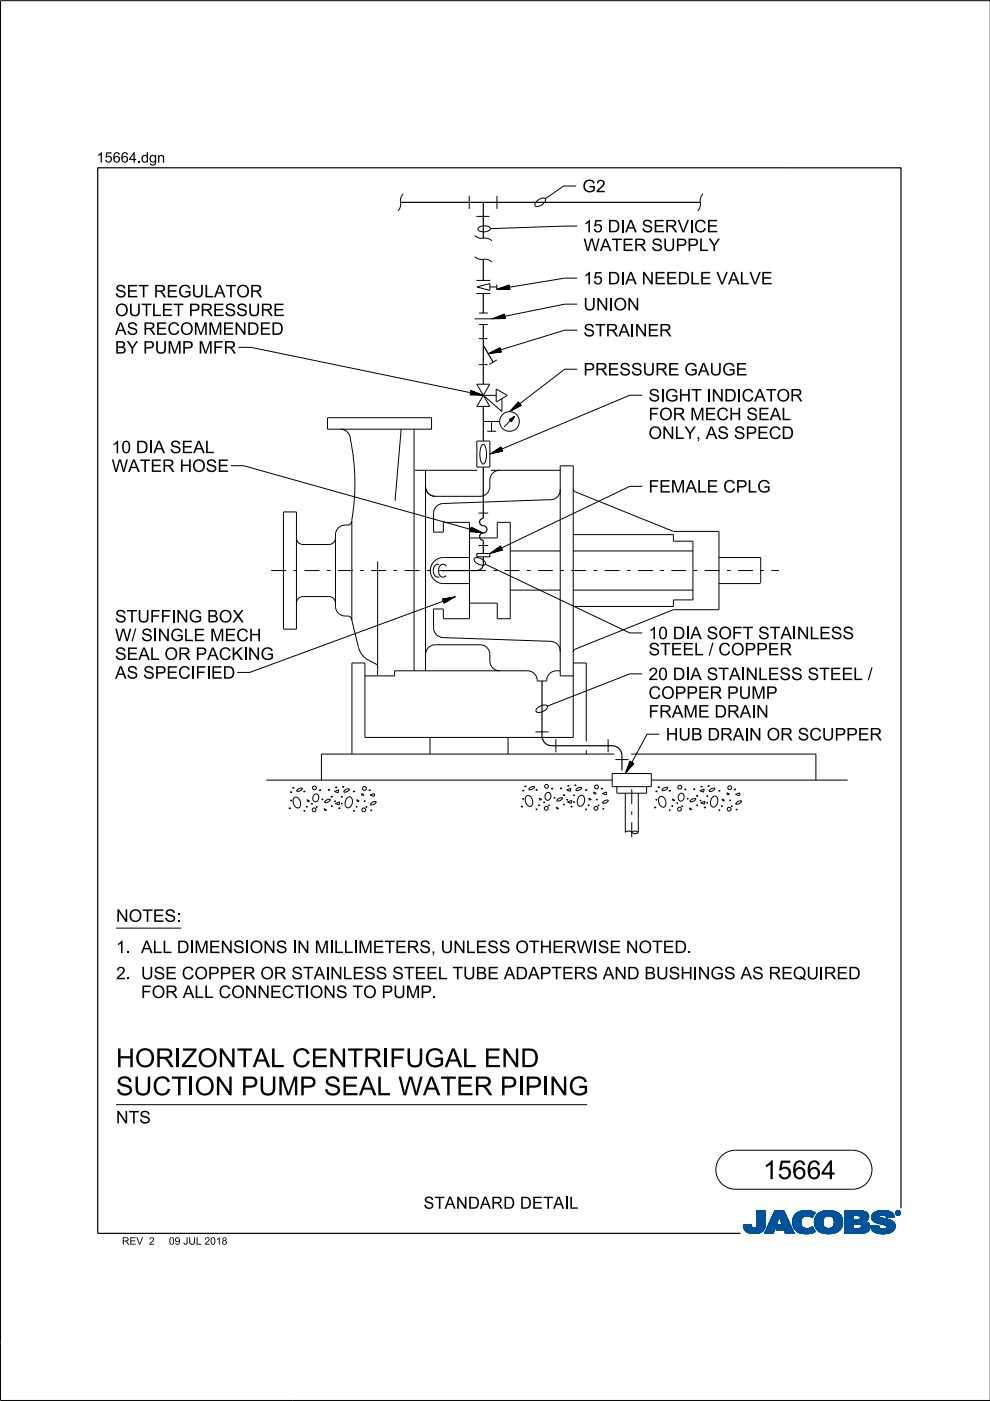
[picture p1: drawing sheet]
<svg xmlns="http://www.w3.org/2000/svg" width="210mm" height="297mm" viewBox="0 0 210 297" stroke-linecap="round" stroke-linejoin="round" font-family="sans-serif">
<defs><g id="words">
<g font-size="4">
<text x="24.6" y="226.3">H</text>
<text x="28.6" y="226.3">ORI</text>
<text x="38.5" y="226.3">ZON</text>
<text x="50.2" y="226.3">TALCEN</text>
<text x="73.6" y="226.3">TRI</text>
<text x="82.6" y="226.3">FUGALEN</text>
<text x="110.3" y="226.3">D</text>
<text x="24.6" y="232.2">SUCTI</text>
<text x="41.2" y="232.2">ON</text>
<text x="51.1" y="232.2">PUM</text>
<text x="63.5" y="232.2">P SEALW ATER PI</text>
<text x="111.3" y="232.2">PI</text>
<text x="116.5" y="232.2">N</text>
<text x="120.5" y="232.2">G</text>
<text x="161.8" y="250">15664</text>
</g>
<g font-size="2.6">
<text x="123.5" y="40.8">G2</text>
<text x="123.7" y="53.2">W ATER SUPPLY</text>
<text x="123.7" y="49.3">15DI</text>
<text x="132.5" y="49.3">A SERVI</text>
<text x="147.1" y="49.3">CE</text>
<text x="24.4" y="63.1">SET REGULATOR</text>
<text x="123.7" y="65.8">UN</text>
<text x="123.7" y="60.3">15DI</text>
<text x="129.1" y="65.8">I</text>
<text x="130.1" y="65.8">ON</text>
<text x="132.5" y="60.3">A N</text>
<text x="138.7" y="60.3">EEDLE VALVE</text>
<text x="24.4" y="71">AS RECOM</text>
<text x="24.4" y="67">OUTLET PRESSURE</text>
<text x="44.1" y="71">M</text>
<text x="47.2" y="71">EN</text>
<text x="52.4" y="71">DED</text>
<text x="123.7" y="71.3">STRAI</text>
<text x="134.6" y="71.3">N</text>
<text x="137.3" y="71.3">ER</text>
<text x="24.4" y="75">BY PUM</text>
<text x="38.6" y="75">P M</text>
<text x="45.2" y="75">FR</text>
<text x="123.7" y="79.6">PRESSURE GAUGE</text>
<text x="137.5" y="89.1">FOR M</text>
<text x="137.5" y="85.1">SI</text>
<text x="141" y="85.1">GH</text>
<text x="149.4" y="89.1">ECH</text>
<text x="150.9" y="85.1">N</text>
<text x="153.5" y="85.1">DI</text>
<text x="157.2" y="85.1">CATOR</text>
<text x="158.3" y="89.1">SEAL</text>
<text x="137.5" y="93.1">ON</text>
<text x="143.1" y="93.1">LY,AS SPECD</text>
<text x="23.7" y="100.1">W ATER H</text>
<text x="23.7" y="96.1">10DI</text>
<text x="32.5" y="96.1">A SEAL</text>
<text x="40.7" y="100.1">OSE</text>
<text x="137.5" y="104.4">FEM</text>
<text x="145.3" y="104.4">ALE CPLG</text>
<text x="24.4" y="132">STUFFI</text>
<text x="37.3" y="132">N</text>
<text x="40" y="132">G BOX</text>
<text x="24.4" y="135.9">W /SI</text>
<text x="33.4" y="135.9">N</text>
<text x="36.1" y="135.9">GLE M</text>
<text x="47.6" y="135.9">ECH</text>
<text x="137.5" y="135.5">10DI</text>
<text x="146.3" y="135.5">A SOFT STAI</text>
<text x="169" y="135.5">N</text>
<text x="171.6" y="135.5">LESS</text>
<text x="24.4" y="143.9">AS SPECI</text>
<text x="24.4" y="139.9">SEALOR PACKI</text>
<text x="41.5" y="143.9">FI</text>
<text x="44.7" y="143.9">ED</text>
<text x="52.6" y="139.9">N</text>
<text x="55.2" y="139.9">G</text>
<text x="137.5" y="138.9">STEEL/COPPER</text>
<text x="137.5" y="148.2">COPPER PUM</text>
<text x="137.5" y="144.2">20DI</text>
<text x="146.3" y="144.2">A STAI</text>
<text x="158.1" y="144.2">N</text>
<text x="160.7" y="144.2">LESS STEEL/</text>
<text x="162.4" y="148.2">P</text>
<text x="137.5" y="152.1">FRAM</text>
<text x="148" y="152.1">E DRAI</text>
<text x="160.3" y="152.1">N</text>
<text x="141.2" y="157">H</text>
<text x="143.8" y="157">UB DRAI</text>
<text x="158.8" y="157">N</text>
<text x="162.5" y="157">OR SCUPPER</text>
<text x="24.6" y="195.5">N</text>
<text x="27.3" y="195.5">OTES:</text>
<text x="24.6" y="202.1">1. ALLDI</text>
<text x="41.2" y="202.1">M</text>
<text x="44.3" y="202.1">EN</text>
<text x="49.4" y="202.1">SI</text>
<text x="52.9" y="202.1">ON</text>
<text x="63" y="202.1">N</text>
<text x="66.7" y="202.1">M</text>
<text x="70.8" y="202.1">L</text>
<text x="76" y="202.1">M</text>
<text x="79" y="202.1">ETERS,UN</text>
<text x="98.8" y="202.1">LESS OTH</text>
<text x="117.1" y="202.1">ERW I</text>
<text x="126.7" y="202.1">SE N</text>
<text x="135.4" y="202.1">OTED.</text>
<text x="24.6" y="207.6">2. USE COPPER OR STAI</text>
<text x="70" y="207.6">N</text>
<text x="72.7" y="207.6">LESS STEELTUBE ADAPTERS AN</text>
<text x="132.9" y="207.6">D BUSH</text>
<text x="146.9" y="207.6">I</text>
<text x="150.6" y="207.6">GS AS REQUI</text>
<text x="174.7" y="207.6">RED</text>
<text x="29.9" y="211.6">FOR ALLCON</text>
<text x="54.6" y="211.6">N</text>
<text x="57.2" y="211.6">ECTI</text>
<text x="65.7" y="211.6">ON</text>
<text x="71.2" y="211.6">S TO PUM</text>
<text x="89.1" y="211.6">P.</text>
<text x="24.6" y="238.2">N</text>
<text x="27.3" y="238.2">TS</text>
<text x="89.8" y="256.3">STAN</text>
<text x="99.2" y="256.3">DARD DETAI</text>
<text x="120.6" y="256.3">L</text>
</g>
<g font-size="2.2">
<text x="20.5" y="34.5">15664.</text>
<text x="29.9" y="34.5">dgn</text>
</g>
<g font-size="1.6">
<text x="25.9" y="263.9">REV</text>
<text x="31.6" y="263.9">2</text>
<text x="35.8" y="263.9">09JUL2018</text>
</g>
</g></defs>
<g fill="none" stroke="#00539a" stroke-width=".21">
<path d="M157.6 259.8h1.7M157.6 259.9h1.7M157.6 259.9l1.7 .1M157.6 260h1.8M158.1 259.7h1.2M159.3 259.7h-1.7l.1 .7M159.3 259.7h-.9M159.3 259.7l.1 .3M159.4 260l.1 .3M160.4 260l-.2 .3h2M160.5 259.6h1.8M160.5 259.6l-.1 .4"/>
<path d="M160.5 259.7h1.8M160.5 256.7v2.9M160.5 256.9h1.8M160.5 257.5h1.8M160.5 256.7h1.8v2.7M160.5 256.8h1.8M160.5 256.8l1.8 .1M160.5 256.9l1.8 .1M160.5 257h1.8M160.5 257.1h1.8M160.5 257.2h1.8M160.5 257.2l1.8 .1"/>
<path d="M160.5 257.3h1.8M160.5 257.4h1.8M160.5 257.4l1.8 .1M160.5 257.6h1.8M160.5 257.6l1.8 .1M160.5 257.7h1.8M160.5 257.8h1.8M160.5 257.9h1.8M160.5 258h1.8M160.5 258.1h1.8M160.5 258.1l1.8 .1M160.5 258.2h1.8"/>
<path d="M160.5 258.3h1.8M160.5 258.3l1.8 .1M160.5 258.4h1.8M160.5 258.5h1.8M160.5 258.5l1.8 .1M160.5 258.6h1.8M160.5 258.6l1.8 .1M160.5 258.7h1.8M160.5 258.8h1.8M160.5 258.9h1.8M160.5 259h1.8M160.5 259.1h1.8"/>
<path d="M160.5 259.2h1.8M160.5 259.3h1.8M160.5 259.8h1.8M162.2 260h-1.8M162.2 259.9v.3M162.2 259.9h-1.8M162.2 259.8h-1.7M162.3 259.4l-.1 .5M162.3 259.4v-2.7h-1.8v2.9M162.3 259.5h-1.8M162.3 259.6h-1.8M162.3 256.7l-1.8 .1"/>
<path d="M162.3 259.4h-1.8M163.7 258.1h3.1M163.7 258h3.1M163.7 257.9h3M163.8 257.8h2.9M163.8 257.7h2.9M163.8 257.7h2.8M163.9 257.6h2.7M163.9 257.5h2.7M164 257.4h2.5M164 257.3h2.5M164.1 257.2h2.3"/>
<path d="M164.1 257.1h2.3M164.1 257h2.3M164.2 257h2.1M164.2 256.9h2.1M164.2 256.8h2.1M164.3 256.7h1.9l2.2 4.8h-1.9l-.3-.8h-1.7l.4-1h1l-.7-1.7-1.3 3.5h-1.8zM164.5 260h-1.7M164.5 259.9l-1.7 .1M164.5 259.9h-1.7M164.5 259.8l-1.7 .1M164.6 259.8h-1.7M164.6 259.7l-1.7 .1"/>
<path d="M164.6 259.7h-1.7M164.6 259.6h-1.7M164.6 259.5l-1.6 .1M164.7 259.5h-1.7M164.7 259.4l-1.7 .1M164.7 259.4h-1.7M164.7 259.3l-1.6 .1M164.7 259.3h-1.6M164.8 259.2l-1.7 .1M164.8 259.2h-1.7M164.8 259.1l-1.6 .1M164.8 260h2.9"/>
<path d="M164.8 259.1h-1.6M164.8 259.9h2.9M164.8 259l-1.6 .1M164.9 259.9h2.7M164.9 259h-1.7M164.9 259.8h2.7M164.9 258.9h-1.6M164.9 258.8h-1.6M164.9 259.7h2.7M164.9 259.7l-.4 1 3.6 .1M165 258.7h-1.6M165 258.6l-1.6 .1"/>
<path d="M165 258.6h-1.6M165 258.5l-1.6 .1M165 258.5h-1.6M165.1 258.4l-1.6 .1M165.1 258.4h-1.6M165.1 258.3l-1.6 .1M165.1 258.3h-1.6M165.1 258.2l-1.5 .1M165.1 258.2h-1.5M165.2 258.1l-1.6 .1M165.2 258.1h-1.6M165.2 258l.7 1.7h-1"/>
<path d="M165.2 258l.7 1.7M165.3 258.1h1.5M165.3 258.1l1.6 .1M165.3 258.2h1.6M165.3 258.2l1.6 .1M165.3 258.3h1.6M165.4 258.3l1.6 .1M165.4 258.4h1.6M165.4 258.4l1.6 .1M165.4 258.5h1.6M165.4 258.5l1.7 .1M165.4 258.6h1.7"/>
<path d="M165.5 258.6l1.6 .1M165.5 258.7h1.6M165.5 258.8h1.7M165.5 258.9h1.7M165.6 258.9h1.6M165.6 259h1.7M165.6 259l1.7 .1M165.6 259.1h1.7M165.6 259.1l1.7 .1M165.7 259.2h1.7M165.7 259.2l1.7 .1M165.7 259.3h1.7"/>
<path d="M165.7 259.3l1.7 .1M165.7 259.4h1.7M165.8 259.4l1.7 .1M165.8 259.5h1.7M165.8 259.5l1.7 .1M165.8 259.6h1.7M166.2 256.7l2.2 4.8M166.2 256.8l-1.9-.1-2.2 4.8h1.8l1.3-3.5M168 258.9l.4 1.5M168 258.9h1.8M168 259h1.8M168 259.1h1.8"/>
<path d="M168 259.2h1.8M168 259.2l1.8 .1M168 259.3h1.8M168 259.3l1.8 .1M168.1 259.4h1.8M168.1 259.5h1.7M168.1 259.4l1.7 .1M168.1 259.5l1.8 .1M168.1 259.6h1.8M168.1 259.7h1.8M168.1 259.7l1.8 .1M168.1 259.8h1.8"/>
<path d="M168.1 259.8l1.8 .1M168.2 260h1.8M168.2 259.9h1.8M168.3 258l-.3 .9M168.9 257.3l-.6 .7M169.1 257.1h3.6M169.2 257h3.4M169.4 256.9h3.1M169.5 256.9h2.9M169.8 256.8h2.4M169.8 259.1a1.33 1.33 0 0 0 .8 1.4 1.33 1.33 0 0 0 1.5-.3l.2-.1M169.8 259.1h-1.8"/>
<path d="M169.8 259l-1.8 .1M169.9 258.8l-1.9 .1M169.9 258.8h-1.9M169.9 258.7h-1.9M169.9 258.6h-1.8M169.9 258.6l-1.9 .1M169.9 258.5l-1.8 .1M169.9 258.5h-1.8M169.9 258.4l-1.8 .1M170 258.4h-1.9M170 258.4l-.2 .7M170 258.3l-1.8 .1"/>
<path d="M170 258.3h-1.8M170 258.2l-1.8 .1M170.1 258.2h-1.9M170.1 258.1l-.1 .3M170.1 258.1l-1.9 .1M170.2 258.1h-2M170.3 258h-2.1M170.3 256.7l-1.4 .5M170.3 256.7h1.5M170.3 256.7a4 4 0 0 1 2.5 .4M170.4 258h-2.1M170.4 257.9h-2.1"/>
<path d="M170.6 257.8l-2.3 .1M170.6 257.9l-.5 .2M170.8 257.8h-2.5M171.4 257.8h1M171.5 256.7l-1.7 .1M171.5 256.7l.6 .1M171.7 257.8h.7M171.8 257.9h.6M171.9 258h.4M172.1 258.1h.2M172.2 258.1h.1M172.3 258h-.3"/>
<path d="M172.4 257.7l-4 .1M172.5 257.7h-4.1M172.5 257.6l-4 .1M172.5 257.6h-4M172.6 257h-3.3M172.6 257.5l-4.1 .1M172.6 257.5h-4M172.6 257.4l-4 .1M172.7 257.4h-4M172.7 259h1.8M172.7 259.2h1.8M172.7 259.3h1.8"/>
<path d="M172.7 259.3l1.8 .1M172.7 259.4h1.8M172.7 257.3l-3.9 .1M172.7 259.5h1.8M172.7 259.5l1.8 .1M172.7 259.6h1.8M172.7 259.7h1.8M172.7 258.6h1.8M172.7 257.3h-3.9M172.8 259.8h1.8M172.8 257.2l-3.9 .1M172.8 259.9h1.8"/>
<path d="M172.8 259.9l.3 .6M172.8 259.8l1.8 .1M172.8 259.9l1.8 .1M172.8 257.2h-3.9M172.8 260h1.8M172.8 257.1l-.6 1.1a1.75 1.75 0 0 0-1.6-.3M172.9 257.1l-3.9 .1M173 257.8h2.3M173 257.8l-.3 1.3h1.8M173 257.8h5.3M173.1 257.7h5.2M173.1 257.7h5.1"/>
<path d="M173.1 257.6h5.1M173.2 257.6h4.9M173.2 257.5h4.8M173.4 257.4h4.6M173.4 257.4h4.5M173.5 257.3h4.4M173.6 257.2l4.2 .1M173.6 257.2h4.1M173.7 257.1l4 .1M173.8 257.1h3.8M173.9 257h3.5M174 257h3.3"/>
<path d="M174.1 256.9h3.2M174.2 256.9h2.8M174.4 256.8h2.6M174.5 259h-1.8M174.5 259.2a1.15 1.15 0 0 0 1.3 1.3M174.5 259.2l-1.8-.1 .1 .8M174.5 258.9l-1.8 .1M174.5 258.9h-1.8M174.5 258.8l-1.8 .1M174.5 258.7l-1.8 .1M174.5 258.7h-1.8M174.5 258.6l-1.8 .1"/>
<path d="M174.5 258.5l-1.8 .1M174.6 258.5h-1.9M174.6 256.8h1.9M174.6 258.4l-.1 .8M174.6 258.4h-1.8M174.6 258.4l-1.9 .1M174.6 258.3l-1.8 .1M174.6 258.3h-1.8M174.7 258.2h-1.9M174.7 258.1l-.1 .3M174.8 258.1l-2 .1M174.8 258.1h-1.9"/>
<path d="M174.9 256.7a3.2 3.2 0 0 1 3.6 1.4l.1 .8-.1 1.1M174.9 258l-1.9 .1M175 258h-2M175.1 257.9l-.4 .2M175.1 257.9h-2.1M175.2 257.9h-2.2M175.3 257.8l-.2 .1M175.5 256.7h.7M175.7 257.8h-.4M175.7 257.8l.6 .1M176 257.8h2.4M176.2 257.9h2.2"/>
<path d="M176.3 257.9l.5 .5M176.4 258h2M176.4 256.7h-1.5a2.68 2.68 0 0 0-1.9 1.1M176.5 258l2 .1M176.5 258.1h2M176.6 258.1h1.9M176.6 258.2h1.9M176.7 258.2l1.8 .1M176.7 258.3h1.8M176.7 258.3l1.9 .1M176.7 259.9h1.8M176.7 258.4h1.9"/>
<path d="M176.8 258.4l.1 .5M176.8 258.4l1.8 .1M176.8 258.5h1.8M176.8 258.6h1.8M176.9 259.4h1.8M176.9 259.2l1.8 .1M176.9 259.1h1.8M176.9 259.2h1.8M176.9 258.9v.3M176.9 259.2a1.11 1.11 0 0 1-1.1 1.3M176.9 259h1.8M176.9 258.9h1.8"/>
<path d="M176.9 258.8h1.7M176.9 258.8l1.8 .1M176.9 258.7h1.7M176.9 259.3h1.8M176.9 259.3l1.8 .1M178 257.4l-4.7 .1M178.4 257.9h-2.1l.5 .5M178.5 259.7l-1.7 .1M178.5 259.8l-1.8 .1M178.5 259.8h-1.7M178.5 260l-.2 .5M178.5 259.9l-1.8 .1"/>
<path d="M178.5 260h-1.8M178.6 259.7h-1.8M178.6 258.5l-1.8 .1M178.6 259.6h-1.8M178.6 259.5l-1.8 .1M178.6 259.5h-1.8M178.7 259.4h-1.8M179.1 259.7h1.8M179.1 259.5h5.2M179.1 256.9h4.4M179.1 257.5h5M179.1 256.8h4"/>
<path d="M179.1 256.8h3.4M179.1 257h4.5M179.1 257.1h4.7M179.1 257.1l4.7 .1M179.1 257.2h4.8M179.1 257.2l4.8 .1M179.1 257.3h4.8M179.1 257.3l4.9 .1M179.1 257.4h4.9M179.1 257.4l5 .1M179.1 257.6h5M179.1 257.6l5 .1"/>
<path d="M179.1 257.7h5M179.1 257.7l1.8 .1M179.1 257.8h1.8M179.1 257.9h1.8M179.1 258h1.8M179.1 258.1h1.8M179.1 258.2h1.8M179.1 258.3h1.8M179.1 258.4h1.8M179.1 258.5h1.8M179.1 258.5l1.8 .1M179.1 258.6h4.8"/>
<path d="M179.1 258.7h4.7M179.1 258.7h4.6M179.1 258.8h4.5M179.1 258.9h4.5M179.1 258.9h4.3M179.1 259h4.4M179.1 259l4.5 .1M179.1 259.1h4.6M179.1 259.1l4.7 .1M179.1 259.2h4.8M179.1 259.2l4.9 .1M179.1 259.3h5"/>
<path d="M179.1 259.3l5.1 .1M179.1 259.4h5.1M179.1 259.4l5.1 .1M179.1 259.5l1.8 .1M179.1 259.6h1.8M179.1 259.8h1.8M179.1 259.9h1.8M179.1 260h1.8M180.9 257.7v.9M181.8 259.5h-.9v1v-1M181.8 259.5h.2M181.8 259.5l.8 .3"/>
<path d="M182.1 257.7l2.1 .1M182.2 257.8h2M182.2 259.5l2.1 .1M182.3 258.5h1.7M182.3 258.5l-1.4 .1M182.3 257.9h1.9M182.4 257.9h1.8M182.4 257.9v.1M182.4 257.9l-.4-.2h-1.1v.9M182.4 258h1.8M182.4 258v.3M182.4 258.3l-.1 .2"/>
<path d="M182.4 259.6h1.9M182.4 258.1h1.8M182.4 258.1l1.8 .1M182.4 258.2h1.8M182.5 259.7h1.9M182.5 256.9l1.1 .1M182.5 259.7l1.9 .1M182.6 259.8h1.8M182.6 259.8v.4l-.2 .2M182.7 259.9h1.7M182.9 256.8h-3.8v4.7M183.3 256.9l-4.2-.1v4.7"/>
<path d="M183.6 257l.4 .4M183.9 259.2l.2 .2M184 258.5l-2.1 .1M184 258.5h-1.8M184 257.4l.1 .2M184.1 258.4l-.8 .6 .6 .2M184.1 258.4h-1.8M184.1 258.3l-1.7 .1M184.1 258.3h-1.7M184.1 257.6l.1 .6M184.1 258.2l-1.7 .1M184.1 259.4l.3 .5v.6"/>
<path d="M184.2 258.2l-.1 .2M184.2 258h-1.8M184.4 259.9h-1.7M184.5 260h-1.8M184.6 259.9v.2M184.6 259.9h1.7M184.6 260h1.7M184.8 258.1h1.7M184.8 258l.2 .7M184.8 258h1.7M184.8 258.3h2.5M184.8 258.3l2.8 .1"/>
<path d="M184.8 258.1l1.8 .1M184.8 258.2h2M184.8 258.4h3M184.8 258.4l3.2 .1M184.9 258.2l2.1 .1M184.9 257.6h4.6M184.9 258.5h3.4M184.9 258.5l3.6 .1M184.9 258.6h3.7M184.9 257.5h4.5M185 257.5h4.4M185 258.6l3.7 .1"/>
<path d="M185 258.7h3.9M185 258.7l.6 .4M185 257.4h4.3M185 257.4h4.4M185.1 258.7l3.9 .1M185.1 258.8h.7M185.1 257.3h4.1M185.2 258.9h.6M185.2 258.9l4.1 .1M185.3 257.2h3.9M185.3 259h4M185.3 257.1l3.8 .1"/>
<path d="M185.4 257.1h3.7M185.4 259l4 .1M185.5 257h3.5M185.5 259.1h4M185.6 259.1l3.9 .1M185.6 259.1l.5 .2M185.7 259.2h3.9M185.7 256.9h3M185.8 259.2l3.8 .1M185.8 258.9h3.4M185.9 258.8h3.2M185.9 256.8h2.7"/>
<path d="M185.9 256.8l-.8 .5-.3 .7M185.9 256.8l.7-.1a3.3 3.3 0 0 1 2.7 .6h-4.2M186 259.3h3.6M186.1 256.8h2.3M186.1 259.4h3.6M186.1 259.3l1.5 .4 .4 .2M186.3 259.8l-.5 .1M186.3 259.8l-1.7 .1M186.3 259.8v.3M186.3 259.4h3.4M186.4 257.9h-1.6M186.4 257.9l.1 .1"/>
<path d="M186.5 257.9h-1.7M186.5 257.8h-1.7M186.5 258v.1M186.5 257.8l-.1 .1M186.5 257.7h-1.6M186.5 259.4l3.2 .1M186.5 258.1l.1 .1M186.6 257.6l-1.7 .1M186.6 258.2l.4 .1M186.7 256.7h.8M186.7 259.5h3M186.9 257.6h-2"/>
<path d="M186.9 259.5l2.9 .1M187 258.3l1.7 .4 .9 .6M187.2 259.6h2.6M187.3 257.6h2.2M187.4 259.7h2.4M187.6 257.6l1.9 .1M187.6 259.7h2.2M187.6 257.7h2M187.7 257.7a1.07 1.07 0 0 0-1.2 .1M187.7 257.7l.1 .1M187.7 257.8h1.9M187.8 257.8h1.7"/>
<path d="M187.8 256.7h-1.3M187.8 257.8l.1 .4M187.8 257.9h1.7M187.8 257.9h1.8M187.9 258h1.7M187.9 258l1.7 .1M187.9 258.1h1.1M187.9 258.1h1.7M187.9 259.9h1.9M188 259.9l.1 .2M188 260h1.8M188.1 257h-2.6"/>
<path d="M188.2 257h.6M188.7 256.9h-2.9M189.3 257.3l.3 .8-1.7 .1M189.6 259.3l.2 .4v.6M189.8 259.9l-1.8 .1M189.8 259.8h-2.1M189.8 259.8h-1.9M189.9 257.2v.1M189.9 257.1h.1M189.9 257.2h.1M189.9 257.3h.1M189.9 257.3l.2 .3"/>
<path d="M190 257.4h.1M190 257.4l.1 .1M190 257.5h.2M190 257.2v.1M190 257.2l.2 .3M190 257.3l.2 .2M190 257.1h-.1M190 257h-.1M190.1 257h-.2M190.1 257.5l.2 .1M190.1 256.9h-.1M190.1 257.6h.6"/>
<path d="M190.2 256.8l-.1 .1M190.2 257.5l.2 .1M190.2 257.5l-.1 .1M190.2 257.6h.4M190.2 256.9h.4M190.2 256.9h.4l-.1 .3 .2 .3-.3-.3-.2 .3zM190.2 256.9v.6l.1-.3 .3 .3M190.2 257h.4M190.2 257.1h.1M190.2 257.1h.5M190.2 257.2h.5M190.2 257.2l.3 .1"/>
<path d="M190.2 257.3h.1M190.2 257.4h.1M190.2 257.4l.1 .1M190.2 256.8h-.1M190.3 257h.2v.1l-.2 .1zM190.3 257v.2M190.3 257h-.1M190.4 257.2l.2 .3M190.4 257.6h.1M190.4 256.8h-.2l-.2 .4M190.4 256.7a.5 .5 0 0 1 .5 .5 .5 .5 0 0 1-.5 .5M190.4 256.8l.4 .2v.2"/>
<path d="M190.4 256.7a.5 .5 0 0 0-.5 .5 .5 .5 0 0 0 .5 .5l-.3-.1M190.4 256.8l.3 .1 .1 .3M190.4 256.7l-.4 .2-.1 .3M190.4 256.7v.1M190.4 257.6v.1M190.4 256.7l.3 .1 .2 .4M190.4 257h-.1l.1 .2M190.4 257l.2 .1-.2 .1M190.4 257h.1M190.5 257.3h.1M190.5 257.3l.1 .1M190.5 257.2l.2 .3"/>
<path d="M190.5 257.4h.1M190.5 257.1h.2M190.5 257.4l.2 .1M190.5 257l-.1 .2M190.5 256.7h-.3M190.6 257.5h.2M190.6 256.8h.1M190.6 257.1l-.1 .1M190.7 257.1h-.1M190.7 257.1l-.2 .1M190.7 257.1l-.5-.2v.6l.1-.3M190.7 257h-.1"/>
<path d="M190.7 256.8l.1 .1M190.7 256.8h-.6M190.7 256.9h.2M190.8 257h.1M190.8 257.6h-.2M190.8 257.2v.2l-.4 .2M190.8 257.2l-.1 .3-.3 .1M190.8 257.1h.1M190.8 257.2h.1M190.9 257.4l-.2 .1M190.9 257.4h-.1M190.9 257.3l-.1 .1"/>
<path d="M190.9 257.3h-.1M190.9 257.2h.1M190.9 257.2l-.1 .3-.4 .2M190.9 257.1h-.1M157.7 260.1h1.7M157.7 260l1.7 .1M157.7 260.2h1.8M157.7 260.2l1.8 .1M157.7 260.3h1.8M157.7 260.3l1.9 .1M157.7 260.4h4.4M157.7 260.4l.4 .5"/>
<path d="M157.7 260.4l4.4 .1M157.8 260.5h4.3M157.8 260.6h4.3M157.8 260.7h4.2M157.9 260.7h4.1M157.9 260.8h4M158 260.8h3.9M158 260.9h3.9M158.1 260.9h3.3M158.1 261h3.6M158.2 261h3.5M158.3 261.1h3.2"/>
<path d="M158.4 261.2h3.1M158.5 261.2h2.9M158.6 261.3h2.7M158.7 261.4h2.4M158.8 261.4h2.1M159.1 261.5h1.6M159.5 260.3l.3 .1 .4-.1M159.7 261.5h.7M160.9 261.4h.1M161.5 260.9h.2M161.6 261.1h-3.3M162.1 260.3l-2 .1"/>
<path d="M162.2 260.2l-1.9 .1M162.2 260.2a2.25 2.25 0 0 1-2.8 1.3l-.9-.2-.4-.4M162.2 260.2h-1.9M162.2 260.1l-1.8 .1M162.2 260.1h-1.8M162.2 260l-1.8 .1M164 261.4h-1.9M164 261.3l-1.9 .1M164 261.3h-1.8M164 261.2l-1.8 .1M164 261.2h-1.8M164.1 261.1l-1.9 .1"/>
<path d="M164.1 261.1h-1.8M164.1 261l-1.8 .1M164.1 261h-1.8M164.1 260.9l-1.8 .1M164.2 260.9h-1.8M164.2 260.8l-1.8 .1M164.2 260.8h-1.8M164.2 260.7l-1.8 .1M164.2 260.7h-1.7M164.2 260.6l-1.7 .1M164.3 260.6h-1.8M164.3 260.5h-1.8"/>
<path d="M164.3 260.4l-1.7 .1M164.3 260.4h-1.7M164.3 260.3l-1.7 .1M164.4 260.3h-1.8M164.4 260.2l-1.7 .1M164.4 260.2h-1.7M164.4 260.1l-1.7 .1M164.4 260.1h-1.7M164.5 260l-1.8 .1M164.5 260.7h3.5M164.6 260.7h3.4M164.6 260.6h3.4"/>
<path d="M164.6 260.5h3.4M164.6 260.5h3.3M164.6 260.4h3.3M164.7 260.4h3.2M164.7 260.3h3.2M164.7 260.3h3.1M164.7 260.2h3.1M164.8 260.1h3M164.8 260.1h2.9M166.3 260.8h1.8M166.3 260.8l1.8 .1M166.3 260.9h1.8"/>
<path d="M166.3 260.9l1.8 .1M166.3 261h1.9M166.3 261l1.9 .1M166.4 261.1h1.8M166.4 261.1l1.8 .1M166.4 261.2h1.9M166.4 261.2l1.9 .1M166.4 261.3h1.9M166.5 261.3l1.8 .1M166.5 261.4h1.9M166.5 261.5h1.9M166.5 261.5l-.3-.8 .3 .8h1.9"/>
<path d="M168.2 260l1.9 .1M168.2 260.1h1.9M168.2 260.1l1.9 .1M168.2 260.2h2M168.3 260.2l2 .1M168.3 260.3h2.1M168.3 260.3l2.2 .1M168.3 260.4h2.5M168.4 260.4l.6 .7M168.4 260.4l4.1 .1M168.5 260.5h4M168.5 260.6h4"/>
<path d="M168.6 260.7h4M168.6 260.7l4 .1M168.7 260.8h3.9M168.7 260.8l4 .1M168.8 260.9h3.9M168.9 260.9l3.8 .1M168.9 261h3.9M169 261l3.8 .1M169 261.1h3.9M169 261.1a4.2 4.2 0 0 0 3.8 0M169.1 261.1h3.8M169.2 261.2h3.5"/>
<path d="M169.3 261.3h3.2M169.5 261.4h2.8M169.6 261.4h2.6M170 261.5h2M170.6 261.6h.4M171.5 260.4h.9M171.6 260.4h.8M171.8 261.5h-1.5M171.8 260.3h.6M172 260.3h.3M172 260.2h.3M172.1 260.2h.2"/>
<path d="M172.2 260.1h.1M172.3 260.1l.6 1M172.6 261.2l-3.3 .1M172.8 260.1h1.9M172.9 260.1l1.9 .1M172.9 260.2h1.9M172.9 260.2l2 .1M172.9 260.3h2.2M173 260.3l2.1 .1M173 260.4h2.4M173 260.4h5.3M173.1 260.5h5.2"/>
<path d="M173.1 260.5l.7 .6 .8 .4M173.1 260.6h5.2M173.2 260.6h5M173.3 260.7h4.9M173.3 260.7h4.8M173.3 260.8h4.7M173.4 260.9h4.5M173.5 260.9h4.4M173.5 261h4.3M173.6 261h4.2M173.7 261.1h4M173.8 261.1h3.8"/>
<path d="M173.8 261.2h3.7M174 261.2h3.4M174.2 261.4h2.9M174.3 261.4h2.7M175.1 261.5h1.4M175.3 261.6h.4M176.6 260.2h1.9M177 261.4l-1 .2-1.4-.1h2.2M177.3 261.3h-3.3M178.1 260.8h-4.8M178.3 260.5l-.6 .6-.7 .3M178.3 260.4h-2.2"/>
<path d="M178.4 260.3l-2.2 .1M178.4 260.3h-2l-.6 .2M178.5 260.2l-2.1 .1M178.5 260.2h-2M178.5 260.1h-1.9M178.5 260l-1.9 .1M179.1 261.5h3.4M179.1 260.1h1.8M179.1 260.1l1.8 .1M179.1 260.2h1.8M179.1 260.2l1.8 .1M179.1 260.3h1.8"/>
<path d="M179.1 260.4h1.8M182.3 260.4h2.1M182.4 260.4h2M182.4 260.4l-.6 .1M183.1 261.4l-4 .1M183.4 261.3l-4.3 .1M183.5 261.3h-4.4M183.7 261.3h-.1M183.7 261.2l-4.6 .1M183.8 261.2h-4.7M183.9 261.1l-4.8 .1M184 261.1h-4.9"/>
<path d="M184 261l-4.9 .1M184.1 261l-.8 .4-1.1 .1M184.1 261h-5M184.1 260.9l-5 .1M184.2 260.9h-5.1M184.2 260.8l-5.1 .1M184.3 260.8h-5.2M184.3 260.7l-5.2 .1M184.3 260.7h-5.2M184.4 260.6l-5.3 .1M184.4 260.6h-5.3M184.4 260.5h-5.3"/>
<path d="M184.4 260.5l-.3 .5M184.4 260.4l-5.3 .1M184.5 260l-1.8 .1M184.5 260.2l-2 .1M184.5 260.3h-2M184.5 260.1h-1.9M184.5 260.2h-1.9M184.6 260l1.7 .1M184.6 260.1l.1 .3M184.6 260.1h1.8M184.6 260.2h1.8M184.6 260.1l1.8 .1"/>
<path d="M184.6 260.2l1.8 .1M184.7 260.3h1.8M184.7 260.3l1.8 .1M184.7 260.4a2.52 2.52 0 0 0 2.7 1.2M184.7 260.4h1.9M184.7 260.5h2M184.7 260.5h2.1M184.8 260.6h2.1M184.8 260.6h4.8M184.8 260.7h4.7M184.9 260.8h4.6M184.9 260.8h4.5"/>
<path d="M185 260.9h4.4M185.1 260.9h4.3M185.1 261h4.3M185.2 261.1h4M185.2 261.1h3.9M185.3 261.2h3.7M185.4 261.2h3.5M185.5 261.3h3.4M185.7 261.3h3.1M185.8 261.4h2.7M185.9 261.5h2.4M186.3 260.1a1.08 1.08 0 0 0 1.4 .5"/>
<path d="M186.4 261.5h1.6M186.6 261.6h.9M188 260.4h1.8M188 260.4l-.3 .2M188.1 260.3h1.7M188.1 260.1l-.1 .3M188.1 260.2h1.7M188.3 261.5l-.9 .1M188.9 261.3l-.6 .2M189.3 261.1h-4.1M189.4 260.9l-.5 .4M189.6 260.7h-4.8"/>
<path d="M189.7 260.6h-2M189.7 260.5h-1.9M189.7 260.5h-1.8M189.7 260.4h-1.7M189.7 260.3h-1.6M189.8 260.2h-1.7M189.8 260.3l-.4 .6M189.8 260.1h-1.7M189.8 260h-1.7"/>
<circle cx="190.4" cy="257.2" r=".51"/>
<circle cx="190.4" cy="257.2" r=".42"/>
</g>
<g fill="none" stroke="#000" stroke-width=".21">
<path d="M210 .1h-209.9v296.8h209.9M122.2 39.4h-2.7l-3.9 2.7M85.5 41.1l-.6 1v1.6l-.5 1M99.5 41.5v2.8M100.6 49.9l1.1 .6h1.6l1 .6M100.6 54.4l1.1 .6h1.6l1 .5M101 45.9h2.8M101 59.5h3M101.5 48.2a1.81 1.81 0 0 1 2.5 .3 1.69 1.69 0 0 1-2.7 .1zM105.4 41.5v2.8M113.9 42.6l.9-.5a.56 .56 0 0 1 .8 0 .56 .56 0 0 1-.2 .9 1.61 1.61 0 0 1-2 .6l.1-.6zM122.4 47.9l-18.4 .6"/>
<path d="M122.4 59h-2.7l-12.4 2 .3-.1 .1 .2h-.8l.8-.3 .1 .4h-1.4l1.4-.5 .2 .6h-2.1l2-.7 .2 .8-2.8-.1 2.7-.9 .1 1M149.1 41.1l-.6 1v1.6l-.6 1M50.6 73.6h2.6l47.3 9.8h-.3l-.1-.2 .8 .3h-.9l.1-.4 1.3 .5-1.5-.1v-.6l2 .8-2.1-.1 .1-.8 2.6 1-2.8-.1 .2-.9M100.6 67.6h3.7M101 62.2h3M101.1 60.8l2.8-.7v1.5zM101.5 71.8h1.9M101.5 77.3h1.9M101.6 68.8h1.8M101.6 66.4h1.8M103.9 60.8h1.4M105.3 60.3v1"/>
<path d="M105.3 76.3l-1.5 .9M122.4 64.5h-2.7l-13.4 2.7 .3-.1 .1 .2h-.8l.8-.3 .1 .4h-1.4l1.4-.5 .2 .6h-2.1l2-.8 .2 .8-2.8 .1 2.6-1 .2 .9M122.4 70h-2.7l-14.2 4.4 .2-.2 .2 .2-.8 .1 .7-.4 .2 .4-1.4 .2 1.3-.7 .3 .6-2.1 .2 1.9-.9 .3 .7-2.8 .4 2.5-1.3 .3 .9M122.4 78.3h-2.7l-10 7.7 .1-.2 .2 .1-.7 .4 .6-.7 .3 .4-1.3 .6 1-1 .5 .4-1.9 .9 1.4-1.5 .6 .6-2.5 1.3 1.9-2.1 .6 .8M49 98.7h2.6l48.9 13.7h-.3v-.2l.7 .4-.9-.1 .1-.4 1.3 .6-1.5-.2 .1-.6 1.9 .9-2.1-.2 .1-.8 2.5 1.2-2.7-.3 .2-.9M69.4 88.6h22.1v2.4h-22.1zM72.2 91a2.05 2.05 0 0 1 2.1 2 45.8 45.8 0 0 1 .3 17.4M85.1 91l-1.3 15.2M87.8 91v51.2M88 99.7h13.2M90.2 99.7v42.5M101.1 81.5h2.7l-2.7 4.7h2.7z"/>
<path d="M101.1 93.5h2.8v5.5h-2.8zM102.3 94.3l.2-.1a2.92 2.92 0 0 1 .6 2.9l-.3 1-.3 .3a2.92 2.92 0 0 1-.7-2.9zM102.5 89.4h3.4M102.5 83.8h2.7M102.5 83.8l3.9 3.5v-2.8M103.3 91.4h1.9M104 99.7h14.8M104.2 89.4v2M105.2 82.5l2.4 1.3-2.4 1.4zM105.9 99.7a2.08 2.08 0 0 0-2 2.1 2.8 2.8 0 0 1-1 3.1l-1.1 .3h-9.5a2.08 2.08 0 0 1-2.1-2M107.9 89l1.2-.7-.7 1.2zM109.1 88.3l-.7 1"/>
<path d="M109.1 88.3l-.8 .9M109.1 88.3l-.9 .8M109.1 88.3l-2.2 2.2M136.2 83.8h-2.7l-27.7 11.7 .2-.2 .1 .2-.8 .1 .8-.4 .2 .3-1.4 .4 1.2-.8 .4 .5-2.1 .5 1.8-1.2 .4 .7-2.7 .7 2.3-1.5 .4 .8M62.9 114.1a1.39 1.39 0 0 0 1.3 1.3l5.5 .1a1.4 1.4 0 0 0 1.4-1.4M71.7 111.9l.7-.4 .8-.2a1.05 1.05 0 0 0 1.4-.9v21.1a1.01 1.01 0 0 0-1.4-.9 2.08 2.08 0 0 1-2.1-2.1v-15.1l.2-.8zM80.1 119v24.1M93.1 119.7a1.29 1.29 0 0 0-1.1 2l.5 .6h.7M99.5 114.1h5.9v-3.4h2.8v20.5h-2.8v-3.3h-5.9M99.5 118.2h-5.5a2.76 2.76 0 0 0-2.8 2.8 2.76 2.76 0 0 0 2.8 2.7h5.5M100.7 118.3a1.81 1.81 0 0 1 2.2 1.3 1.69 1.69 0 0 1-2.4-1.1zM101.1 117.4h2.8v.7h-2.8z"/>
<path d="M101.4 115.7h2.1M101.4 108.8h2.1M102.9 119.6l30.6 14.6h2.7M108.2 116.8h10.6M118.8 103.7a2.05 2.05 0 0 1-2 2.2l-22.9 .9a2.07 2.07 0 0 0-2 2v4h2.1v-2.1h5.5v20.5h-5.5v-2.1h-2.1v4a2.07 2.07 0 0 0 2 2.1l22.9 .8a2.08 2.08 0 0 1 2 2.2M121.5 103.7l.5 .6M121.5 116.8h25.4M121.5 113.4h21.3v1.3h4.1v12.5h-4.1v1.4h-21.3M122 104.3l20.8 8.4h9.6v16.6h-9.6l-20.8 8.3M136.2 103.1h-2.7l-27.8 13.4 .2-.2 .2 .1-.8 .3 .7-.5 .2 .3-1.3 .4 1.2-.8 .3 .5-2 .5 1.7-1.2 .5 .7-2.7 .8 2.2-1.7 .5 .9M152.4 118.2h8.9v5.5M60.1 133.4v-24.9h2.8v24.9h-2.8"/>
<path d="M62.9 127.9a1.39 1.39 0 0 1 1.3-1.4h5.5a1.39 1.39 0 0 1 1.4 1.4M74.6 131.5l1.4 5.8a4.1 4.1 0 0 0 2.1 2.7l2 1M90.2 138.8a2.08 2.08 0 0 1 2.1-2.1h9.5a2.08 2.08 0 0 1 2.1 2.1 2.8 2.8 0 0 0 .9 3.1l1.1 .3M93.8 127l.3 .9 2.5-1.4-2.8 .5 .4 .8 1.8-1.1-2.1 .4 .3 .5 1.3-.7-1.4 .2 .2 .4 .7-.4-.8 .1 .2 .2 .2-.2-41.7 15.4h-2.6M94 120.9v.2zM94.7 120.1a.91 .91 0 0 0-1.1-.4 .91 .91 0 0 0-.6 1 1.16 1.16 0 0 0 1.3 1.6l.3-.3M108.2 125.1h10.6M121.5 125.1h25.4M122 137.6l-.5 .7M152.4 123.7h8.8M91.2 156.3v3.6M107.7 156.3v3.6"/>
<path d="M113.5 155.2h2.8M113.8 150.2a1.8 1.8 0 0 1 2.3-.5 1.69 1.69 0 0 1-2.4 1.1zM117.9 156.7v2.8M118.8 142.2a2.23 2.23 0 0 0-2.9 2.2h-2a2.08 2.08 0 0 0-2.1-2.2h-28.1v1.1h-6.3M121.5 143.3h-2.7v-44.5h2.7v57.5h-44.1v-15.7h-2.8v19.3M121.5 140.6h2.8v16.6M124.3 159.1v.8M128.9 156.7v2.8M130.3 159.9h-62.2v5.5M133.8 159.9h39.2v5.5M136.2 142.9h-2.7l-17.4 6.8M139.8 155.7h-2.6l-3.6 6.5 .1-.2h.2l-.5 .6 .3-.8 .4 .2-1 1.1 .6-1.4 .6 .2-1.4 1.6 .7-2 .8 .4-1.8 2.1 1-2.6 .8 .5"/>
<path d="M56.5 165.4h73.3M61.3 171.3h.3zM61.6 167.9h.3zM62.1 167h.3zM62.3 169.2l.3-.2a1.32 1.32 0 0 1 1.1 .9 1.32 1.32 0 0 1-.4 1.4 1.36 1.36 0 0 1-1-2.1zM63.1 167.4l.6-.3h.4a.98 .98 0 0 1-1.2 .6zM64.4 167.8h.3zM65.1 169.5l.5 .4-.3 .1zM66.6 168.5a.63 .63 0 0 1 .8 0 .63 .63 0 0 1 .2 .8 .66 .66 0 0 1-.8 .7 .66 .66 0 0 1-.5-1zM67.7 167.5h.3zM68.7 171.4l.6 .4-.4 .1zM69 169.8l.6-.3h.4a.98 .98 0 0 1-1.2 .6z"/>
<path d="M69.6 167.4l.3 .1zM70.2 168.9h.3zM70.9 167.8l.9-.3-.1 .6zM71.1 170.4l.9-.4-.1 .7zM71.2 166.9h.2zM71.9 171.3h.2zM72.7 166.8h.2zM73.1 167.5l.6-.2h.4a.98 .98 0 0 1-1.2 .6zM73.6 169.2l.6-.3a1.32 1.32 0 0 1 .5 1.4 1.32 1.32 0 0 1-1 1 1.35 1.35 0 0 1-.1-2.1zM75 167.8h.2zM75.6 169.5l.6 .4-.4 .1zM76.6 168.3l.2 .5"/>
<path d="M76.6 168.2l.6 .3M77.2 168.6l-.3 .1M78.3 167.5h.2zM78.5 168.6l.8 .3M78.7 170.2l.7-.2h.3a.98 .98 0 0 1-1.2 .6zM79.4 168.2l-.9 .4M79.5 168.3l-.2 .6M110.6 171h.2zM110.8 167.6h.3zM111.3 166.7h.3zM111.5 168.9l.3-.2a1.32 1.32 0 0 1 1.1 .9 1.32 1.32 0 0 1-.4 1.4 1.36 1.36 0 0 1-1-2.1zM112.3 167l.6-.2h.4a.98 .98 0 0 1-1.2 .6z"/>
<path d="M113.6 167.4l.3 .1zM114.3 169.2l.6 .3-.4 .2zM115.9 168.2a.63 .63 0 0 1 .8 0 .63 .63 0 0 1 .1 .8 .66 .66 0 0 1-.8 .7 .66 .66 0 0 1-.4-1zM117 167.2h.2zM117.9 171.1l.6 .3-.4 .2zM118.2 169.4l.7-.3 .4 .1a.98 .98 0 0 1-1.3 .6zM118.8 167.1h.3zM119.5 168.5l.2 .1zM120.1 167.5l1-.4-.2 .7zM120.3 170l1-.3-.2 .6zM120.4 166.6h.3zM121.1 171h.2z"/>
<path d="M121.9 166.5h.2zM122.3 167.2l.6-.3 .4 .1a.98 .98 0 0 1-1.2 .6zM122.8 168.8l.6-.2a1.32 1.32 0 0 1 .5 1.3 1.32 1.32 0 0 1-1 1 1.35 1.35 0 0 1-.1-2.1zM124.2 167.4l.2 .1zM124.8 169.2l.6 .3-.4 .2zM125.8 168l.2 .4M125.8 167.9l.6 .3M126.4 168.2l-.3 .2M127.5 167.2h.3zM127.7 168.2l.8 .3M128 169.9l.6-.3 .4 .1a.98 .98 0 0 1-1.2 .6zM128.6 167.9l-.9 .3"/>
<path d="M128.7 168l-.2 .6M129.8 164h8.3v2.8h-8.3zM130.5 161h2.8M130.8 166.8v1.4h6.3v-1.4M132.6 168.2v8.3a.98 .98 0 0 1 1.4 0M134 176.5a.98 .98 0 0 0 1.3 0M134 176.5a.98 .98 0 0 1 1.3 0M135.3 168.2v8.3M138.1 165.4h41.6M138.8 171.2h.3zM139.1 167.8h.3zM139.6 166.8l.2 .1z"/>
<path d="M139.8 169l.2-.1a1.32 1.32 0 0 1 1.1 .9 1.32 1.32 0 0 1-.3 1.3 1.36 1.36 0 0 1-1-2.1zM140.6 167.2l.6-.3 .4 .1a.98 .98 0 0 1-1.2 .6zM141.9 167.6h.3zM142.6 169.4l.5 .3-.3 .1zM144.1 168.3a.63 .63 0 0 1 .8 .1 .63 .63 0 0 1 .1 .7 .66 .66 0 0 1-.7 .8 .66 .66 0 0 1-.5-1zM145.2 167.3l.3 .1zM146.2 171.3l.5 .3-.3 .1zM146.5 169.6l.6-.3 .4 .1a.98 .98 0 0 1-1.2 .5zM147.1 167.3h.3zM147.7 168.7h.3zM148.4 167.6l.9-.3-.1 .7zM148.6 170.2l.9-.3-.2 .6z"/>
<path d="M148.6 166.7l.3 .1zM149.3 171.2h.3zM150.1 166.6l.3 .1zM150.6 167.4l.6-.3 .4 .1a.98 .98 0 0 1-1.2 .5zM151.1 169l.6-.2a1.32 1.32 0 0 1 .5 1.3 1.32 1.32 0 0 1-1 1 1.35 1.35 0 0 1-.1-2.1zM152.4 167.6h.3zM153.1 169.4l.5 .3-.3 .1zM154.1 168.2l.2 .4M154.1 168.1l.6 .3-.4 .1M155.7 167.3l.3 .1zM155.9 168.4l.8 .3M156.2 170.1l.6-.3 .4 .1a.98 .98 0 0 1-1.2 .5z"/>
<path d="M156.9 168.1l-.9 .3M156.9 168.2l-.1 .5M24.6 196.8h13.8M24.6 234.2h99.9M153 245.1l1.3-.9 1.6-.3h24.8a4.1 4.1 0 0 1 4.2 4.1 4.1 4.1 0 0 1-4.2 4.1h-24.8a4.1 4.1 0 0 1-3.8-2.5 4.1 4.1 0 0 1 .9-4.5z"/>
<circle cx="108" cy="89.4" r="2.08"/>
<circle cx="61.7" cy="169.7" r=".09"/>
<circle cx="64.5" cy="171.9" r=".09"/>
<circle cx="65.1" cy="171" r=".09"/>
<circle cx="66.1" cy="170.4" r=".09"/>
<circle cx="66.6" cy="171.7" r=".41"/>
<circle cx="66.7" cy="167.1" r=".41"/>
<circle cx="67.2" cy="171.1" r=".09"/>
<circle cx="68.4" cy="169.5" r=".09"/>
<circle cx="70.3" cy="170.9" r=".09"/>
<circle cx="71.1" cy="169.9" r=".09"/>
<circle cx="72.5" cy="170.4" r=".09"/>
<circle cx="72.5" cy="168.9" r=".09"/>
<circle cx="75.1" cy="171.9" r=".09"/>
<circle cx="75.6" cy="171" r=".09"/>
<circle cx="77.1" cy="171.7" r=".41"/>
<circle cx="77.3" cy="167.2" r=".41"/>
<circle cx="77.3" cy="169.9" r=".09"/>
<circle cx="77.7" cy="171.1" r=".09"/>
<circle cx="78.7" cy="171.8" r=".09"/>
<circle cx="110.9" cy="169.4" r=".09"/>
<circle cx="113.8" cy="171.6" r=".09"/>
<circle cx="114.3" cy="170.7" r=".09"/>
<circle cx="115.4" cy="170.1" r=".09"/>
<circle cx="115.8" cy="171.4" r=".41"/>
<circle cx="115.9" cy="166.7" r=".41"/>
<circle cx="116.4" cy="170.8" r=".09"/>
<circle cx="117.6" cy="169.1" r=".09"/>
<circle cx="119.6" cy="170.6" r=".09"/>
<circle cx="120.3" cy="169.6" r=".09"/>
<circle cx="121.7" cy="170" r=".09"/>
<circle cx="121.7" cy="168.6" r=".09"/>
<circle cx="124.3" cy="171.6" r=".09"/>
<circle cx="124.8" cy="170.7" r=".09"/>
<circle cx="126.3" cy="171.4" r=".41"/>
<circle cx="126.5" cy="166.8" r=".41"/>
<circle cx="126.5" cy="169.5" r=".09"/>
<circle cx="126.9" cy="170.8" r=".09"/>
<circle cx="127.9" cy="171.5" r=".09"/>
<circle cx="139.2" cy="169.5" r=".09"/>
<circle cx="142" cy="171.8" r=".09"/>
<circle cx="142.5" cy="170.9" r=".09"/>
<circle cx="143.6" cy="170.3" r=".09"/>
<circle cx="144.1" cy="171.6" r=".41"/>
<circle cx="144.1" cy="166.9" r=".41"/>
<circle cx="144.6" cy="170.9" r=".09"/>
<circle cx="145.8" cy="169.3" r=".09"/>
<circle cx="147.8" cy="170.7" r=".09"/>
<circle cx="148.5" cy="169.7" r=".09"/>
<circle cx="150" cy="170.2" r=".09"/>
<circle cx="150" cy="168.8" r=".09"/>
<circle cx="152.5" cy="171.8" r=".09"/>
<circle cx="153.1" cy="170.9" r=".09"/>
<circle cx="154.6" cy="171.6" r=".41"/>
<circle cx="154.7" cy="167" r=".41"/>
<circle cx="154.8" cy="169.7" r=".09"/>
<circle cx="155.2" cy="170.9" r=".09"/>
<circle cx="156.2" cy="171.6" r=".09"/>
</g>
<path d="M84.9 42.9h63.6M102.5 42.9v7.6M102.5 55v4.5M102.5 62.2v4.2M102.5 68.8v12.7M102.5 73.2l2 3.6M102.5 99v10.9a.83 .83 0 0 0-.8 1 .83 .83 0 0 0 1.1 .6 .84 .84 0 0 1 .4 1.1 .84 .84 0 0 1-1 .5 .77 .77 0 0 0-.5 .8 .77 .77 0 0 0 .8 .6v2.9M102.5 86.2v7.3M102.5 118.1v1.5a1.39 1.39 0 0 1-1.4 1.4h-7.1M114.9 144.4v11.6a2.08 2.08 0 0 0 2.1 2.1h12.8a2.08 2.08 0 0 1 2.1 2.1v3.1M191 256.1v-220.5h-170.3v225.9h136.3" fill="none" stroke="#000" stroke-width=".25"/>
<path d="M57.5 121h107.7M133.9 177.5v-10.2" fill="none" stroke="#000" stroke-width=".21" stroke-dasharray="3.2 1.6 .8 1.6" stroke-linecap="butt"/>
<g fill="#000">
<path d="M146.6 82.5h2.1v.3h-.8v2.3h-.4v-2.3h-.9z" fill-rule="evenodd"/>
<path d="M59 199.6a1.02 1.02 0 0 1 1.7 .6h-.4a.63 .63 0 0 0-.6-.5 .63 .63 0 0 0-.6 .5l.2 .2a1.54 1.54 0 0 1 1.5 .9 1.08 1.08 0 0 1-1.1 .8 1.08 1.08 0 0 1-1.1-.9h.4a.73 .73 0 0 0 .7 .6 .73 .73 0 0 0 .7-.6l-.4-.2a.98 .98 0 0 1-1.1-1.3z" fill-rule="evenodd"/>
<path d="M73.1 199.4h.4v2.4h1.3v.3h-1.7z" fill-rule="evenodd"/>
</g>
<use href="#words"/>
</svg>
